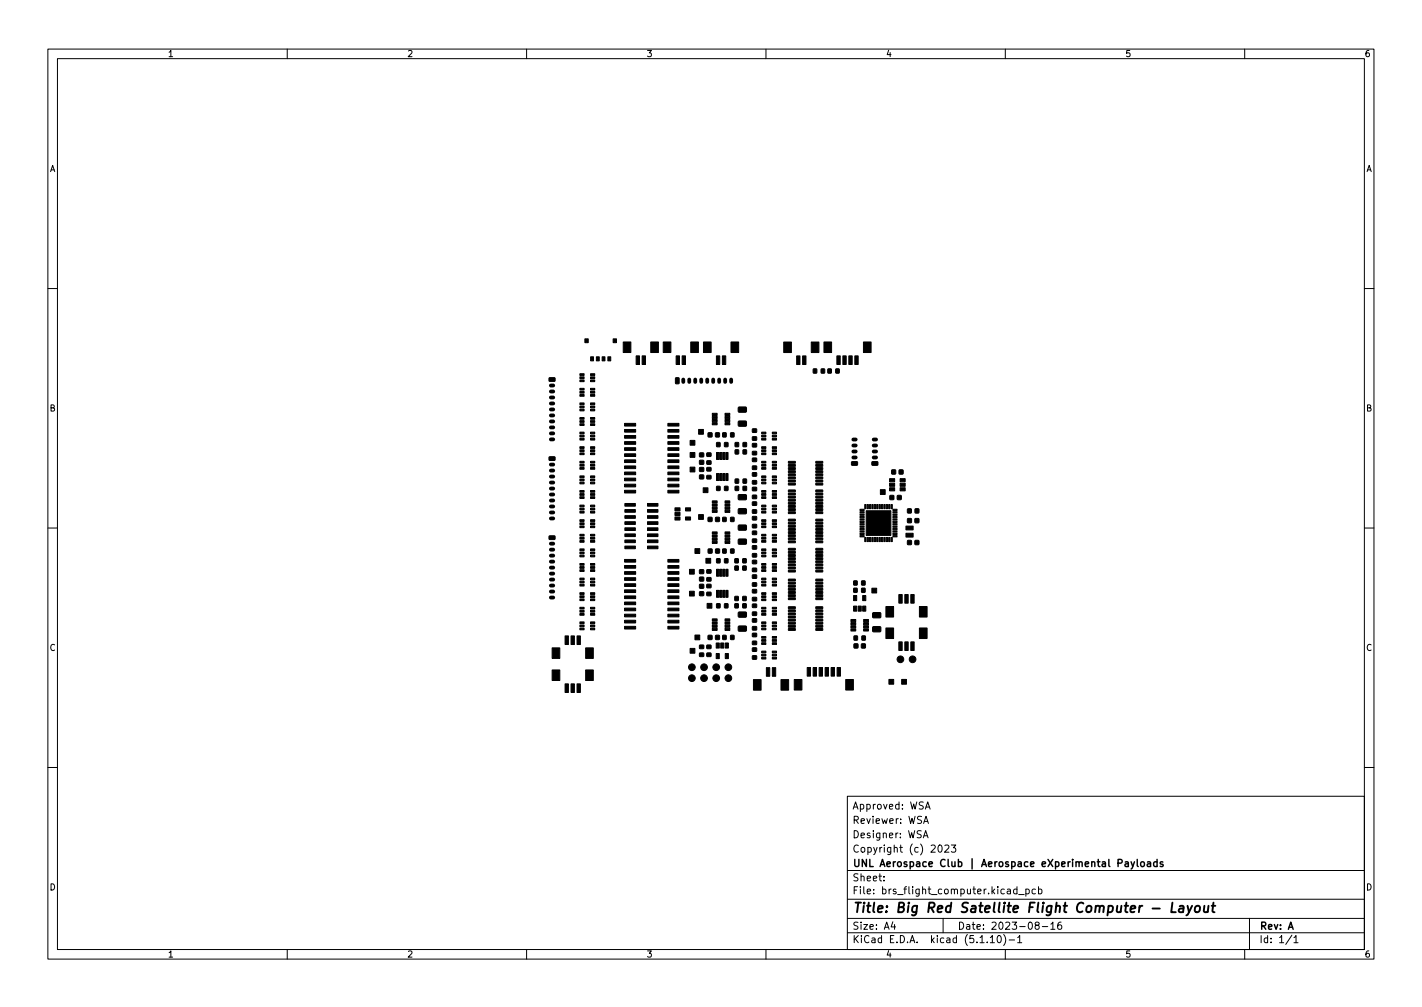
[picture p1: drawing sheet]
<svg xmlns="http://www.w3.org/2000/svg" width="297mm" height="210mm" viewBox="0 0 297 210" stroke-linecap="round" stroke-linejoin="round" font-family="sans-serif">
<defs><g id="words">
<text font-size="2.8" x="178" y="190.6">Title: Big Red Satellite Flight Computer - Layout</text>
<g font-size="2.1">
<text x="178" y="172">Reviewer: WSA</text>
<text x="178" y="169">Approved: WSA</text>
<text x="178" y="178">Copyright (c) 2023</text>
<text x="178" y="175">Designer: WSA</text>
<text x="178" y="184">Sheet:</text>
<text x="178" y="181">UNL Aerospace Club | Aerospace eXperimental Payloads</text>
<text x="178" y="186.7">File: brs_flight_computer.kicad_pcb</text>
<text x="178" y="196.9">KiCad E.D.A. kicad (5.1.10)-1</text>
<text x="178" y="194.1">Size: A4</text>
<text x="200" y="194.1">Date: 2023-08-16</text>
<text x="263" y="194.1">Rev: A</text>
<text x="263" y="196.9">Id: 1/1</text>
</g>
<g font-size="1.8">
<text x="35" y="11.9">1</text>
<text x="85" y="11.9">2</text>
<text x="135" y="11.9">3</text>
<text x="185" y="11.9">4</text>
<text x="235" y="11.9">5</text>
<text x="285" y="11.9">6</text>
<text x="10.3" y="35.9">A</text>
<text x="285.3" y="35.9">A</text>
<text x="10.3" y="85.9">B</text>
<text x="285.3" y="85.9">B</text>
<text x="10.3" y="135.9">C</text>
<text x="285.3" y="135.9">C</text>
<text x="10.3" y="185.9">D</text>
<text x="285.3" y="185.9">D</text>
<text x="35" y="199.9">1</text>
<text x="85" y="199.9">2</text>
<text x="135" y="199.9">3</text>
<text x="185" y="199.9">4</text>
<text x="235" y="199.9">5</text>
<text x="285" y="199.9">6</text>
</g>
</g></defs>
<g fill="none" stroke="#000" stroke-width=".21">
<path d="M10 10.2h277v190.1h-277zM12 12.2h273v186.1h-273zM60 10.2v2M110 10.2v2M160 10.2v2M210 10.2v2M260 10.2v2M10 60.2h2M285 60.2h2M10 110.2h2M285 110.2h2M10 160.2h2"/>
<path d="M177 166.3h108v32h-108zM192.9 174.9l.5-1.5 .5 1.5M192.9 171.9l.5-1.5 .5 1.5M193 174.5h.7M193.1 171.5h.7M193.3 168.9l.5-1.5 .5 1.5M193.4 168.5h.7M196.1 176.6l.2-.2a.8 .8 0 0 1 .5 .8 .8 .8 0 0 1-.5 .7l-.2-.1-.2-.4zM197.4 176.6l.5-.2 .3 .5-.9 1h.9M198.7 176.4h.9l-.5 .6 .5 .1v.7l-.2 .1-.7-.1M285 160.2h2M60 198.3v2"/>
<path d="M110 198.3v2M160 198.3v2M177 194.8h108M177 191.8h108M177 187.8h108M177 181.8h108M184.6 183.8v.1M184.6 183v.1M186.5 192.5l-.4 1h1M186.9 193v1M197 191.8v3M206.9 195.8l.4-.5v1.5"/>
<path d="M206.9 196.8h.8M208.5 195.4l.1-.1a.8 .8 0 0 1 .6 .8 .8 .8 0 0 1-.6 .7 1 1 0 0 1-.1-1.4zM209.6 195.1a1.72 1.72 0 0 1 0 2.3M210 198.3v2M210.8 196.3h1.1M212.4 185.7l-.4-.1-.3 .3 .2 .7h.5M212.4 185.1v1.5M212.6 195.8l.4-.5v1.5M212.6 196.8h.8M212.8 186.8h1.1M214.3 185.7l.4-.1 .3 .3-.1 .7h-.6M214.3 185.6v1.5"/>
<path d="M216.3 185.7l-.4-.1-.3 .3 .1 .7h.6M216.5 193.2l-.3-.3 .1-.2 .2-.2 .4 .1 .2 .2-.1 .2-.6 .2-.2 .3 .1 .4 .2 .1h.3l.3-.3v-.2l-.3-.3M216.9 185.7l.5-.1 .2 .3-.1 .7h-.6M216.9 185.1v1.5M217.7 193.5h1.2M219.5 193l.4-.5v1.5M219.5 194h.9M221.6 192.5l-.4 .1a1.01 1.01 0 0 0 0 1.4l.5-.1 .1-.5-.3-.3h-.3l-.3 .3M260 198.3v2M261 191.8v6.5M269.9 195.3l-1.3 1.9M270.3 195.8l.4-.5v1.5"/>
<path d="M270.3 196.8h.8"/>
</g>
<path d="M244.9 188.5l-.2 2h.9M246.4 189.2h.8l-.1 1.3M247.2 189.6l-.6 .1a.4 .4 0 0 0-.4 .3 .4 .4 0 0 0 .3 .5l.6-.1M248.1 189.1l.3 1.4M249 189.1l-.9 1.8-.3 .2M249.8 189.3l.1-.1a.5 .5 0 0 1 .8 .3l-.1 .6-.2 .3a.5 .5 0 0 1-.8-.3zM251.6 189.1l-.1 1.3 .5 .1 .3-.2M252.4 189.1l-.1 1.4M253.1 189.1h.8M253.5 188.5l-.2 1.7v.2l.4 .1" fill="none" stroke="#000" stroke-width=".4"/>
<path d="M236.3 179.9l.3 1M237 179.9l-.5 1.4-.2 .1M237.6 179.4v1.3l.2 .2M241.7 179.4v1.5M235.1 180h.5l.1 .9M235.7 180.3l-.5 .1-.2 .2 .2 .3h.5M238.4 180l.4-.1 .3 .3v.4l-.3 .3h-.4l-.1-.3zM239.7 180h.6v.9M240.3 180.3l-.5 .1-.2 .2 .2 .3h.5M241.7 180l-.4-.1-.3 .3 .1 .7h.6M242.9 180l-.3-.1-.3 .2 .1 .3 .5 .1v.4h-.6" fill="none" stroke="#000" stroke-width=".3"/>
<g fill="#000" stroke="#000" stroke-width=".21">
<path d="M114.7 78.9h1.2v.6l-1.1 .1zM121.1 79.3h.9v.4h-.9zM121.1 78.7h.9v.3h-.9zM121.1 78h.9v.4h-.9zM122.2 70.7h.7v.8h-.7zM123.4 74.5h.6v.8h-.6zM123.4 78h.8v.4h-.8zM123.4 78.7h.8v.3h-.8zM123.4 79.3h.8v.4h-.8zM124.6 74.5h.6v.8h-.6zM125.8 74.5h.6v.8h-.6zM127 74.5h.6v.8h-.6z"/>
<path d="M128.1 70.7h.7v.8h-.7zM130.2 71.4h1.6v2.2h-1.6zM132.9 74.3h.7v1.8h-.7zM134.1 74.3h.7v1.8h-.7zM135.9 71.4h1.6v2.2h-1.6zM138.5 71.4h1.6v2.2h-1.6zM141.1 78.9l.8 .1-.1 1.1-.7-.1zM141.2 74.3h.7v1.8h-.7zM142.5 74.3h.7v1.8h-.7zM144.3 71.4h1.6v2.2h-1.6zM146.9 71.4h1.6v2.2h-1.6zM149.6 74.3h.7v1.8h-.7z"/>
<path d="M150.9 74.3h.7v1.8h-.7zM152.7 71.4h1.6v2.2h-1.6zM163.7 71.4h1.6v2.2h-1.6zM166.4 74.3h.7v1.8h-.7zM167.7 74.3h.7v1.8h-.7zM169.9 77l.7 .1v.8h-.7zM169.5 71.4h1.6v2.2h-1.6zM171.6 77l.6 .1v.8h-.7zM173 77l.6 .1v.8h-.7zM172.1 71.4h1.6v2.2h-1.6zM174.6 77l.7 .1v.8h-.7zM174.8 74.3h.7v1.8h-.7z"/>
<path d="M176.1 74.3h.7v1.8h-.7zM177.3 74.3h.7v1.8h-.7zM178.6 74.3h.7v1.8h-.7zM180.4 71.4h1.6v2.2h-1.6zM114.7 95.4h1.2v.6l-1.1 .1zM121.1 99.4h.9v.3h-.9zM121.1 97.6h.9v.4h-.9zM121.1 97h.9v.3h-.9zM121.1 96.3h.9v.4h-.9zM121.1 94.6h.9v.3h-.9zM121.1 93.9h.9v.4h-.9zM121.1 93.3h.9v.3h-.9z"/>
<path d="M121.1 91.5h.9v.4h-.9zM121.1 90.9h.9v.3h-.9zM121.1 90.2h.9v.4h-.9zM121.1 88.5h.9v.3h-.9zM121.1 87.8h.9v.4h-.9zM121.1 87.2h.9v.3h-.9zM121.1 85.4h.9v.4h-.9zM121.1 84.8h.9v.3h-.9zM121.1 84.1h.9v.4h-.9zM121.1 82.4h.9v.3h-.9zM121.1 81.7h.9v.4h-.9zM121.1 81.1h.9v.3h-.9z"/>
<path d="M123.4 99.4h.8v.3h-.8zM123.4 96.3h.8v.4h-.8zM123.4 97h.8v.3h-.8zM123.4 97.6h.8v.4h-.8zM123.4 93.3h.8v.3h-.8zM123.4 93.9h.8v.4h-.8zM123.4 94.6h.8v.3h-.8zM123.4 90.2h.8v.4h-.8zM123.4 90.9h.8v.3h-.8zM123.4 91.5h.8v.4h-.8zM123.4 87.2h.8v.3h-.8zM123.4 87.8h.8v.4h-.8z"/>
<path d="M123.4 88.5h.8v.3h-.8zM123.4 84.1h.8v.4h-.8zM123.4 84.8h.8v.3h-.8zM123.4 85.4h.8v.4h-.8zM123.4 81.1h.8v.3h-.8zM123.4 81.7h.8v.4h-.8zM123.4 82.4h.8v.3h-.8zM130.5 99.8h2.3v.6h-2.3zM130.5 98.6h2.3v.5h-2.3zM130.5 97.3h2.3v.5h-2.3zM130.5 96h2.3v.6h-2.3zM130.5 94.7h2.3v.6h-2.3z"/>
<path d="M130.5 93.5h2.3v.5h-2.3zM130.5 92.2h2.3v.6h-2.3zM130.5 90.9h2.3v.6h-2.3zM130.5 89.7h2.3v.5h-2.3zM130.5 88.4h2.3v.6h-2.3zM139.5 88.4h2.3v.6h-2.3zM139.5 89.7h2.3v.5h-2.3zM139.5 90.9h2.3v.6h-2.3zM139.5 92.2h2.3v.6h-2.3zM139.5 93.5h2.3v.5h-2.3zM139.5 94.7h2.3v.6h-2.3zM139.5 96h2.3v.6h-2.3z"/>
<path d="M139.5 97.3h2.3v.5h-2.3zM139.5 98.6h2.3v.5h-2.3zM139.5 99.8h2.3v.6h-2.3zM144.2 97.5h1v1h-1zM144.2 92h1v1h-1zM144.2 94.5h1v1h-1zM146.1 99.2h.9v.8h-.9zM146.1 97.6h.9v.8h-.9zM146.1 96.1h.9v.8h-.9zM146.1 94.6h.9v.8h-.9zM145.9 89.7h1v1h-1zM147.7 97.6h.8v.7h-.8z"/>
<path d="M147.7 99.3h.8v.7h-.8zM147.7 96.2h.8v.7h-.8zM147.7 94.6h.8v.7h-.8zM147.9 90.4h.8v.8h-.8zM148.8 88.2h1v.5h-1zM148.8 87.6h1v.5h-1zM148.8 86.9h1v.5h-1zM148.8 86.3h1v.5h-1zM149.5 90.4h.8v.8h-.8zM149.7 98.9h.4v1.4h-.4zM149.7 94.5h.4v1.4h-.4zM149.7 92.4h.7v.9l-.7-.1z"/>
<path d="M150.3 98.9h.5v1.4h-.5zM150.3 94.5h.5v1.4h-.5zM151 98.9h.4v1.4h-.4zM151 94.5h.4v1.4h-.4zM151.4 86.3h1.1v.5h-1.1zM151.4 86.9h1.1v.5h-1.1zM151.4 87.6h1.1v.5h-1.1zM151.4 88.2h1.1v.5h-1.1zM151 90.4h.7l-.1 .8h-.6zM151.4 92.4h.7l-.1 .9-.7-.1zM151.6 98.9h.5v1.4h-.5zM151.6 94.5h.5v1.4h-.5z"/>
<path d="M152.6 90.4h.7v.8h-.7zM153.6 93.9l.7 .1v.8h-.7zM153.6 92.4h.7v.9l-.7-.1zM153.6 100h.7v.9h-.7zM154.3 85h1.5l.1 .2v.8l-.2 .1h-1.4l-.1-.2zM154.3 88l1.5-.1 .1 .2v.8l-.2 .1h-1.4l-.1-.2zM155.2 93.9l.7 .1v.8h-.7zM155.2 92.4h.7v.9l-.7-.1zM155.2 100h.7v.9h-.7zM157.2 98.7h.8v.7h-.8zM157.2 95.7h.8v.6l-.8 .1zM157.2 97.3h.8v.7h-.8z"/>
<path d="M157.2 92.6h.8v.7h-.8zM157.2 94.3h.8v.6l-.8 .1zM157.2 89.6h.8v.6l-.8 .1zM157.2 91.2h.8v.7h-.8zM159.1 99.4h.9v.3h-.9zM159.1 97.6h.9v.4h-.9zM159.1 97h.9v.3h-.9zM159.1 96.3h.9v.4h-.9zM159.1 94.6h.9v.3h-.9zM159.1 93.9h.9v.4h-.9zM159.1 93.3h.9v.3h-.9zM159.1 91.5h.9v.4h-.9z"/>
<path d="M159.1 90.9h.9v.3h-.9zM159.1 90.2h.9v.4h-.9zM161.3 99.4h.9v.3h-.9zM161.3 96.3h.9v.4h-.9zM161.3 97h.9v.3h-.9zM161.3 97.6h.9v.4h-.9zM161.3 93.3h.9v.3h-.9zM161.3 93.9h.9v.4h-.9zM161.3 94.6h.9v.3h-.9zM161.3 90.2h.9v.4h-.9zM161.3 90.9h.9v.3h-.9zM161.3 91.5h.9v.4h-.9z"/>
<path d="M164.7 99.6h1.4v.3l-1.3 .1zM164.7 99l1.4-.1v.3l-1.3 .1zM164.7 98.3h1.4v.3l-1.3 .1zM164.7 97.7l1.4-.1v.3l-1.3 .1zM164.7 97h1.4v.3l-1.3 .1zM164.7 96.4l1.4-.1v.3l-1.3 .1zM170.4 96.4l1.4-.1 .1 .3-1.4 .1zM170.4 97h1.4l.1 .3-1.4 .1zM170.4 97.7l1.4-.1 .1 .3-1.4 .1zM170.4 98.3h1.4l.1 .3-1.4 .1zM170.4 99l1.4-.1 .1 .3-1.4 .1zM170.4 99.6h1.4l.1 .3-1.4 .1z"/>
<path d="M177.9 96.4h1.1l.1 .7h-1.1zM182.2 96.4h1.1l.1 .7h-1.2zM185.8 99.9h1.1v.7h-1.1zM186.3 98.1h.8v.9h-.8zM187.8 98.1h.8v.9h-.8zM188 99.9h1.1v.7h-1.1zM114.7 111.9h1.2v.7h-1.1zM121.1 119h.9v.3h-.9zM121.1 118.3h.9v.4h-.9zM121.1 117.7h.9v.3h-.9zM121.1 115.9h.9v.4h-.9zM121.1 115.3h.9v.3h-.9z"/>
<path d="M121.1 114.6h.9v.4h-.9zM121.1 109.8h.9v.4h-.9zM121.1 109.2h.9v.3h-.9zM121.1 108.5h.9v.4h-.9zM121.1 112.9h.9v.3h-.9zM121.1 112.2h.9v.4h-.9zM121.1 111.6h.9v.3h-.9zM121.1 100.7h.9v.3h-.9zM121.1 100h.9v.4h-.9zM121.1 103.7h.9v.4h-.9zM121.1 103.1h.9v.3h-.9zM121.1 102.4h.9v.4h-.9z"/>
<path d="M121.1 106.8h.9v.3h-.9zM121.1 106.1h.9v.4h-.9zM121.1 105.5h.9v.3h-.9zM123.4 117.7h.8v.3h-.8zM123.4 118.3h.8v.4h-.8zM123.4 119h.8v.3h-.8zM123.4 114.6h.8v.4h-.8zM123.4 115.3h.8v.3h-.8zM123.4 115.9h.8v.4h-.8zM123.4 108.5h.8v.4h-.8zM123.4 109.2h.8v.3h-.8zM123.4 109.8h.8v.4h-.8z"/>
<path d="M123.4 111.6h.8v.3h-.8zM123.4 112.2h.8v.4h-.8zM123.4 112.9h.8v.3h-.8zM123.4 100h.8v.4h-.8zM123.4 100.7h.8v.3h-.8zM123.4 102.4h.8v.4h-.8zM123.4 103.1h.8v.3h-.8zM123.4 103.7h.8v.4h-.8zM123.4 105.5h.8v.3h-.8zM123.4 106.1h.8v.4h-.8zM123.4 106.8h.8v.3h-.8zM130.5 114h2.2v.6h-2.2z"/>
<path d="M130.5 112.7h2.2v.6h-2.2zM130.5 111.5h2.2v.5h-2.2zM130.5 110.2h2.2v.6h-2.2zM130.5 108.9h2.2v.6h-2.2zM130.5 107.7h2.2v.5h-2.2zM130.5 106.4h2.2v.6h-2.2zM130.5 105.1h2.2v.6h-2.2zM130.5 119.3h2.3v.6h-2.3zM130.5 118.1h2.3v.5h-2.3zM130.5 116.8h2.3v.6h-2.3zM130.5 102.4h2.3v.5h-2.3zM130.5 101.1h2.3v.6h-2.3z"/>
<path d="M135.3 105.1h2.1v.6h-2.1zM135.3 106.4h2.1v.6h-2.1zM135.3 107.7h2.1v.5h-2.1zM135.3 108.9h2.1v.6h-2.1zM135.3 110.2h2.1v.6h-2.1zM135.3 111.5h2.1v.5h-2.1zM135.3 112.7h2.1v.6h-2.1zM135.3 114h2.1v.6h-2.1zM141 107.9h1.1v.7h-1.1zM141 107h1.1v.6h-1.1zM141 106h1.1v.7h-1.1zM139.5 116.8h2.3v.6h-2.3z"/>
<path d="M139.5 118.1h2.3v.5h-2.3zM139.5 119.3h2.3v.6h-2.3zM139.5 101.1h2.3v.6h-2.3zM139.5 102.4h2.3v.5h-2.3zM143.2 106h1.1v.7h-1.1zM143.2 107.9h1.1v.7h-1.1zM144 118.9h1v1h-1zM145.2 114.6h1v1h-1zM146.1 119h.9v.7h-.9zM145.9 107.4h1v1h-1zM146.9 101.9h1v1h-1zM147.7 119h.8v.6l-.8 .1z"/>
<path d="M147.5 116.6h1v1h-1zM147.9 108h.8v.9h-.8zM148 114.6h.7v.9h-.7zM148.8 113h1v.5h-1zM148.8 112.4h1v.4h-1zM148.8 111.7h1v.5h-1zM148.8 111.1h1v.4h-1zM148.8 106.5h1v.5h-1zM148.8 105.9h1v.4h-1zM148.8 105.2h1v.5h-1zM148.8 104.6h1v.4h-1zM149.5 108h.8v.9h-.8z"/>
<path d="M149.7 118.9h.4v1.4h-.4zM149.5 114.6h.8v.9h-.8zM149.7 116.7h.7v.8h-.7zM149.7 101.6h.7v.8h-.7zM150.3 118.9h.5v1.4h-.5zM151 118.9h.4v1.4h-.4zM151.4 111.1h1.1v.4h-1.1zM151.4 111.7h1.1v.5h-1.1zM151.4 112.4h1.1v.4h-1.1zM151.4 113h1.1v.5h-1.1zM151.4 104.6h1.1v.4h-1.1zM151.4 105.2h1.1v.5h-1.1z"/>
<path d="M151.4 105.9h1.1v.4h-1.1zM151.4 106.5h1.1v.5h-1.1zM151 114.6l.7 .1-.1 .8h-.6zM151 108l.7 .1-.1 .8h-.6zM151.4 116.7h.7l-.1 .8h-.7zM151.4 101.6h.7l-.1 .8h-.7zM151.6 118.9h.5v1.4h-.5zM152.6 114.6l.7 .1v.8h-.7zM152.6 108l.7 .1v.8h-.7zM153.5 118.2h.7v.8h-.7zM153.5 116.7h.7v.8h-.7zM153.6 101.6h.7v.8h-.7z"/>
<path d="M154.3 109.7l1.5-.1 .1 .2v.8l-.2 .1h-1.4l-.1-.2zM154.3 112.6h1.5l.1 .2v.7l-.2 .2-1.4-.1-.1-.2zM154.3 106.3l1.5-.1 .1 .2v.8l-.2 .1h-1.4l-.1-.2zM154.3 103.3h1.5l.1 .2v.7l-.2 .2-1.4-.1-.1-.1zM155.2 118.2h.7l-.1 .8h-.6zM155.2 116.7h.7l-.1 .8h-.6zM155.2 101.6h.7v.8h-.7zM157.2 120h.8v.7h-.8zM157.2 117h.8v.7h-.8zM157.2 118.7l.8-.1v.7h-.8zM157.2 114l.8-.1v.7h-.8zM157.2 115.6h.8v.7h-.8z"/>
<path d="M157.2 110.9h.8v.7h-.8zM157.2 112.6l.8-.1v.7l-.8 .1zM157.2 107.9l.8-.1v.7l-.8 .1zM157.2 109.5h.8v.7h-.8zM157.2 104.8h.8v.7h-.8zM157.2 106.5l.8-.1v.7l-.8 .1zM157.2 101.8l.8-.1v.7l-.8 .1zM157.2 103.4h.8v.7h-.8zM157.2 100.4h.8v.6l-.8 .1zM159.1 119h.9v.3h-.9zM159.1 118.3h.9v.4h-.9zM159.1 117.7h.9v.3h-.9z"/>
<path d="M159.1 115.9h.9v.4h-.9zM159.1 115.3h.9v.3h-.9zM159.1 114.6h.9v.4h-.9zM159.1 112.9h.9v.3h-.9zM159.1 112.2h.9v.4h-.9zM159.1 111.6h.9v.3h-.9zM159.1 109.8h.9v.4h-.9zM159.1 109.2h.9v.3h-.9zM159.1 108.5h.9v.4h-.9zM159.1 106.8h.9v.3h-.9zM159.1 106.1h.9v.4h-.9zM159.1 105.5h.9v.3h-.9z"/>
<path d="M159.1 103.7h.9v.4h-.9zM159.1 103.1h.9v.3h-.9zM159.1 102.4h.9v.4h-.9zM159.1 100.7h.9v.3h-.9zM159.1 100h.9v.4h-.9zM161.3 117.7h.9v.3h-.9zM161.3 118.3h.9v.4h-.9zM161.3 119h.9v.3h-.9zM161.3 114.6h.9v.4h-.9zM161.3 115.3h.9v.3h-.9zM161.3 115.9h.9v.4h-.9zM161.3 111.6h.9v.3h-.9z"/>
<path d="M161.3 112.2h.9v.4h-.9zM161.3 112.9h.9v.3h-.9zM161.3 108.5h.9v.4h-.9zM161.3 109.2h.9v.3h-.9zM161.3 109.8h.9v.4h-.9zM161.3 105.5h.9v.3h-.9zM161.3 106.1h.9v.4h-.9zM161.3 106.8h.9v.3h-.9zM161.3 102.4h.9v.4h-.9zM161.3 103.1h.9v.3h-.9zM161.3 103.7h.9v.4h-.9zM161.3 100h.9v.4h-.9z"/>
<path d="M161.3 100.7h.9v.3h-.9zM164.7 119.1l1.4-.1v.4h-1.3zM164.7 118.4h1.4v.3l-1.3 .1zM164.7 117.8l1.4-.1v.4h-1.3zM164.7 117.1h1.4v.3l-1.3 .1zM164.7 116.5l1.4-.1v.4h-1.3zM164.7 115.8h1.4v.3l-1.3 .1zM164.7 115.2l1.4-.1v.4h-1.3zM164.7 114.5h1.4v.3l-1.3 .1zM164.7 113l1.4-.1v.4h-1.3zM164.7 112.3h1.4v.3l-1.3 .1zM164.7 111.7l1.4-.1v.4h-1.3z"/>
<path d="M164.7 111h1.4v.3l-1.3 .1zM164.7 110.4l1.4-.1v.4h-1.3zM164.7 109.7h1.4v.3l-1.3 .1zM164.7 109.1l1.4-.1v.4h-1.3zM164.7 108.4h1.4v.3l-1.3 .1zM164.7 106.9l1.4-.1v.4h-1.3zM164.7 106.2h1.4v.3l-1.3 .1zM164.7 105.6l1.4-.1v.4h-1.3zM164.7 104.9h1.4v.3l-1.3 .1zM164.7 104.3l1.4-.1v.4h-1.3zM164.7 103.6h1.4v.3l-1.3 .1zM164.7 103l1.4-.1v.4h-1.3z"/>
<path d="M164.7 102.3h1.4v.3l-1.3 .1zM164.7 100.9h1.4v.3l-1.3 .1zM164.7 100.3l1.4-.1v.3l-1.3 .1zM170.4 114.5h1.4l.1 .3-1.4 .1zM170.4 115.2l1.4-.1 .1 .4h-1.4zM170.4 115.8h1.4l.1 .3-1.4 .1zM170.4 116.5l1.4-.1 .1 .4h-1.4zM170.4 117.1h1.4l.1 .3-1.4 .1zM170.4 117.8l1.4-.1 .1 .4h-1.4zM170.4 118.4h1.4l.1 .3-1.4 .1zM170.4 119.1l1.4-.1 .1 .4h-1.4zM170.4 108.4h1.4l.1 .3-1.4 .1z"/>
<path d="M170.4 109.1l1.4-.1 .1 .4h-1.4zM170.4 109.7h1.4l.1 .3-1.4 .1zM170.4 110.4l1.4-.1 .1 .4h-1.4zM170.4 111h1.4l.1 .3-1.4 .1zM170.4 111.7l1.4-.1 .1 .4h-1.4zM170.4 112.3h1.4l.1 .3-1.4 .1zM170.4 113l1.4-.1 .1 .4h-1.4zM170.4 102.3h1.4l.1 .3-1.4 .1zM170.4 103l1.4-.1 .1 .4h-1.4zM170.4 103.6h1.4l.1 .3-1.4 .1zM170.4 104.3l1.4-.1 .1 .4h-1.4zM170.4 104.9h1.4l.1 .3-1.4 .1z"/>
<path d="M170.4 105.6l1.4-.1 .1 .4h-1.4zM170.4 106.2h1.4l.1 .3-1.4 .1zM170.4 106.9l1.4-.1 .1 .4h-1.4zM170.4 100.3l1.4-.1 .1 .3-1.4 .1zM170.4 100.9h1.4l.1 .3-1.4 .1zM179.7 111.8h.8v.3h-.8zM179.7 111.3h.8v.3h-.8zM179.7 110.8h.8v.3h-.8zM179.7 110.3h.8v.3h-.8zM179.7 109.8h.8v.3h-.8zM179.7 109.3h.8v.3h-.8zM179.7 108.8h.8v.3h-.8z"/>
<path d="M179.7 108.3h.8v.3h-.8zM179.7 107.8h.8v.3h-.8zM179.7 107.3h.8v.3h-.8zM179.7 106.8h.8v.3h-.8zM179.7 106.3h.8v.3h-.8zM180.6 112.2h.3v.9h-.3zM180.6 105.4h.3v.8h-.3zM180.9 106.6h5.2v5.2h-5.2zM181.1 112.2h.3v.9h-.3zM181.1 105.4h.3v.8h-.3zM181.6 112.2h.3v.9h-.3zM181.6 105.4h.3v.8h-.3z"/>
<path d="M182.1 112.2h.3v.9h-.3zM182.1 105.4h.3v.8h-.3zM182.6 112.2h.3v.9h-.3zM182.6 105.4h.3v.8h-.3zM183.1 112.2h.3v.9h-.3zM183.1 105.4h.3v.8h-.3zM183.6 112.2h.3v.9h-.3zM183.6 105.4h.3v.8h-.3zM184.1 112.2h.3v.9h-.3zM184.1 105.4h.3v.8h-.3zM184.6 112.2h.3v.9h-.3zM184.6 105.4h.3v.8h-.3z"/>
<path d="M183.9 102.2h1v1h-1zM185.1 112.2h.3v.9h-.3zM185.1 105.4h.3v.8h-.3zM185.6 112.2h.3v.9h-.3zM185.6 105.4h.3v.8h-.3zM186.1 112.2h.3v.9h-.3zM186.1 105.4h.3v.8h-.3zM185.9 103.5h.8v.8h-.8zM185.8 100.9h1.1v.6h-1.1zM185.8 101.8h1.1v.7h-1.1zM186.5 106.3h.9v.3h-.9zM186.5 106.8h.9v.3h-.9z"/>
<path d="M186.5 107.3h.9v.3h-.9zM186.5 107.8h.9v.3h-.9zM186.5 108.3h.9v.3h-.9zM186.5 108.8h.9v.3h-.9zM186.5 109.3h.9v.3h-.9zM186.5 109.8h.9v.3h-.9zM186.5 110.3h.9v.3h-.9zM186.5 110.8h.9v.3h-.9zM186.5 111.3h.9v.3h-.9zM186.5 111.8h.9v.3h-.9zM187.5 103.5h.7v.8h-.7zM188 100.9h1.1v.6h-1.1z"/>
<path d="M188 101.8h1.1v.7h-1.1zM189.2 111.3h1.5v.8h-1.5zM189.2 109.8h1.5v.8h-1.5zM189.6 106.3h.8l-.1 .8h-.7zM189.6 108.3h.8v.8h-.8zM189.6 112.9h.8v.8h-.8zM191.1 108.3h.8v.8h-.8zM191.1 112.9h.8v.8h-.8zM191.2 106.3h.7v.8h-.7zM115.3 135.3h1.6v2.2h-1.6zM115.3 139.9h1.6v2.2h-1.6zM118 132.8h.7v1.8h-.7z"/>
<path d="M119.3 132.8h.7v1.8h-.7zM120.5 132.8h.7v1.8h-.7zM121.1 131.1h.9v.4h-.9zM121.1 130.5h.9v.4h-.9zM121.1 129.8h.9v.4h-.9zM121.1 128.1h.9v.4h-.9zM121.1 127.5h.9v.3h-.9zM121.1 126.8h.9v.4h-.9zM121.1 125.1h.9v.3h-.9zM121.1 124.4h.9v.4h-.9zM121.1 123.8h.9v.3h-.9zM121.1 122h.9v.4h-.9z"/>
<path d="M121.1 121.4h.9v.3h-.9zM121.1 120.7h.9v.4h-.9zM122.3 135.3h1.6v2.2h-1.6zM122.3 139.9h1.6v2.2h-1.6zM123.4 129.8h.8v.4h-.8zM123.4 130.5h.8v.4h-.8zM123.4 131.1h.8v.4h-.8zM123.4 126.8h.8v.4h-.8zM123.4 127.5h.8v.3h-.8zM123.4 128.1h.8v.4h-.8zM123.4 123.8h.8v.3h-.8zM123.4 124.4h.8v.4h-.8z"/>
<path d="M123.4 125.1h.8v.3h-.8zM123.4 120.7h.8v.4h-.8zM123.4 121.4h.8v.3h-.8zM123.4 122h.8v.4h-.8zM130.5 130.8h2.3v.5h-2.3zM130.5 129.5h2.3v.6h-2.3zM130.5 128.2h2.3v.6h-2.3zM130.5 127h2.3v.5h-2.3zM130.5 125.7h2.3v.6h-2.3zM130.5 124.4h2.3v.6h-2.3zM130.5 123.2h2.3v.5h-2.3zM130.5 121.9h2.3v.5h-2.3z"/>
<path d="M130.5 120.6h2.3v.6h-2.3zM139.5 120.6h2.3v.6h-2.3zM139.5 121.9h2.3v.5h-2.3zM139.5 123.2h2.3v.5h-2.3zM139.5 124.4h2.3v.6h-2.3zM139.5 125.7h2.3v.6h-2.3zM139.5 127h2.3v.5h-2.3zM139.5 128.2h2.3v.6h-2.3zM139.5 129.5h2.3v.6h-2.3zM139.5 130.8h2.3v.5h-2.3zM144.2 135.4h1v1h-1zM144 123.4h1v1h-1z"/>
<path d="M145.2 132.6h1v1h-1zM146.1 120.5h.9v.8h-.9zM146.1 122h.9v.8h-.9zM146.1 123.6h.9v.7h-.9zM146.1 134.7h.9v.7h-.8zM146.1 136.4h.9v.6l-.8 .1zM147.7 120.6h.8v.7h-.8zM147.7 122h.8v.7h-.8zM147.7 123.7h.8v.6l-.8 .1zM147.7 136.4h.8v.6l-.8 .1zM147.7 134.7h.8v.7h-.8zM147.9 132.7h.8v.8h-.8z"/>
<path d="M147.7 126h1v1h-1zM148.8 131.2h1v.4h-1zM148.8 130.5h1v.5h-1zM148.8 129.9h1v.4h-1zM148.8 129.2h1v.5h-1zM149.6 136.5h.7v1h-.7zM149.6 134.3h.7v1h-.7zM149.5 132.7h.8v.8h-.8zM149.7 123.3h.4v1.4h-.4zM149.7 126.1h.7v.8h-.7zM150.6 134.3h.6v1h-.6zM150.3 123.3h.5v1.4h-.5z"/>
<path d="M151 123.3h.4v1.4h-.4zM151.4 129.2h1.1v.5h-1.1zM151.4 129.9h1.1v.4h-1.1zM151.4 130.5h1.1v.5h-1.1zM151.4 131.2h1.1v.4h-1.1zM151.5 136.5h.7v1h-.7zM151.5 134.3h.7v1h-.7zM151 132.7h.7l-.1 .8h-.6zM151.4 126.1h.7l-.1 .8h-.7zM151.6 123.3h.5v1.4h-.5zM152.6 132.7h.7v.8h-.7zM153.5 124.5l.7 .1v.8h-.7z"/>
<path d="M153.5 126.1h.7v.8h-.7zM154.3 130.8l1.5-.1 .1 .2v.8l-.2 .1h-1.4l-.1-.2zM154.3 127.8h1.5l.1 .2v.8l-.2 .1h-1.4l-.1-.2zM155.2 124.5l.7 .1-.1 .8h-.6zM155.2 126.1h.7l-.1 .8h-.6zM157.2 135.3h.8v.7h-.8zM157.2 136.9h.8v.7h-.8zM157.2 132.2h.8v.7h-.8zM157.2 133.9h.8v.7h-.8zM157.2 129.2h.8v.7h-.8zM157.2 130.8h.8v.7h-.8zM157.2 126.1h.8v.7h-.8z"/>
<path d="M157.2 127.8h.8v.7h-.8zM157.2 123.1h.8v.7h-.8zM157.2 124.7h.8v.7h-.8zM157.2 121.7h.8v.7h-.8zM159.1 137.2h.9v.4h-.9zM159.1 136.6h.9v.4h-.9zM159.1 135.9h.9v.4h-.9zM159.1 134.2h.9v.4h-.9zM159.1 133.5h.9v.4h-.9zM159.1 132.9h.9v.4h-.9zM159.1 131.1h.9v.4h-.9zM159.1 130.5h.9v.4h-.9z"/>
<path d="M159.1 129.8h.9v.4h-.9zM159.1 128.1h.9v.4h-.9zM159.1 127.5h.9v.3h-.9zM159.1 126.8h.9v.4h-.9zM159.1 125.1h.9v.3h-.9zM159.1 124.4h.9v.4h-.9zM159.1 123.8h.9v.3h-.9zM159.1 122h.9v.4h-.9zM159.1 121.4h.9v.3h-.9zM159.1 120.7h.9v.4h-.9zM161.3 135.9h.9v.4h-.9zM161.3 136.6h.9v.4h-.9z"/>
<path d="M161.3 137.2h.9v.4h-.9zM161.3 132.9h.9v.4h-.9zM161.3 133.5h.9v.4h-.9zM161.3 134.2h.9v.4h-.9zM161.3 129.8h.9v.4h-.9zM161.3 130.5h.9v.4h-.9zM161.3 131.1h.9v.4h-.9zM161.3 126.8h.9v.4h-.9zM161.3 127.5h.9v.3h-.9zM161.3 128.1h.9v.4h-.9zM161.3 123.8h.9v.3h-.9zM161.3 124.4h.9v.4h-.9z"/>
<path d="M161.3 125.1h.9v.3h-.9zM161.3 120.7h.9v.4h-.9zM161.3 121.4h.9v.3h-.9zM161.3 122h.9v.4h-.9zM164.7 131.3l1.4-.1v.3l-1.3 .1zM164.7 130.6h1.4v.3l-1.3 .1zM164.7 130l1.4-.1v.3l-1.3 .1zM164.7 129.3h1.4v.3l-1.3 .1zM164.7 128.7l1.4-.1v.3l-1.3 .1zM164.7 128h1.4v.3l-1.3 .1zM164.7 127.4l1.4-.1v.3l-1.3 .1zM164.7 126.7h1.4v.3l-1.3 .1z"/>
<path d="M164.7 124.8h1.4v.3l-1.3 .1zM164.7 124.2h1.4v.3l-1.3 .1zM164.7 123.5h1.4v.3l-1.3 .1zM164.7 122.9h1.4v.3l-1.3 .1zM164.7 122.2h1.4v.3l-1.3 .1zM164.7 121.6h1.4v.3l-1.3 .1zM164.7 120.9h1.4v.3l-1.3 .1zM170.4 126.7h1.4l.1 .3-1.4 .1zM170.4 127.4l1.4-.1 .1 .3-1.4 .1zM170.4 128h1.4l.1 .3-1.4 .1zM170.4 128.7l1.4-.1 .1 .3-1.4 .1zM170.4 129.3h1.4l.1 .3-1.4 .1z"/>
<path d="M170.4 130l1.4-.1 .1 .3-1.4 .1zM170.4 130.6h1.4l.1 .3-1.4 .1zM170.4 131.3l1.4-.1 .1 .3-1.4 .1zM170.4 120.9h1.4l.1 .3-1.4 .1zM170.4 121.6h1.4l.1 .3-1.4 .1zM170.4 122.2h1.4l.1 .3-1.4 .1zM170.4 122.9h1.4l.1 .3-1.4 .1zM170.4 123.5h1.4l.1 .3-1.4 .1zM170.4 124.2h1.4l.1 .3-1.4 .1zM170.4 124.8h1.4l.1 .3-1.4 .1zM177.7 131.3h1.1v.5h-1.1zM177.7 130.6h1.1v.5h-1.1z"/>
<path d="M177.7 130h1.1v.5h-1.1zM177.7 129.3h1.1v.5h-1.1zM178.3 121.3h.7v.9l-.7-.1zM178.3 122.8h.7v.9l-.7-.1zM178.3 124.3h.7v1.1h-.7zM178.3 126.5h.7v1.1h-.7zM178.4 132.8h.7v.8h-.7zM178.4 134.5h.8v.8h-.8zM179.3 126.5h.6v1.1h-.6zM180.4 129.3h1v.5h-1zM180.4 130h1v.5h-1zM180.4 130.6h1v.5h-1z"/>
<path d="M180.4 131.3h1v.5h-1zM180 121.3h.7v.9l-.7-.1zM180 122.8h.7v.9l-.7-.1zM180 134.5h.7v.8h-.7zM180.1 132.8h.7l-.1 .8h-.7zM180.2 124.3h.7v1.1h-.7zM180.2 126.5h.7v1.1h-.7zM182.1 122.8h1v1h-1zM182.3 130.9l1.6-.1 .1 .2v.8l-.2 .1h-1.4l-.1-.2zM182.3 128l1.6-.1 .1 .2v.8l-.2 .1h-1.4l-.1-.2zM185.1 126.6h1.6v2.2h-1.6zM185.1 131.1h1.6v2.2h-1.6z"/>
<path d="M187.8 124.1h.7v1.8h-.7zM187.8 134h.7v1.8h-.7zM189 124.1h.7v1.8h-.7zM189 134h.7v1.8h-.7zM190.3 124.1h.7v1.8h-.7zM190.3 134h.7v1.8h-.7zM192.1 126.6h1.6v2.2h-1.6zM192.1 131.1h1.6v2.2h-1.6zM118 142.8h.7v1.8h-.7zM119.3 142.8h.7v1.8h-.7zM120.5 142.8h.7v1.8h-.7zM157.4 141.9h1.6v2.2h-1.6z"/>
<path d="M160.1 139.4h.7v1.8h-.7zM161.3 139.4h.7v1.8h-.7zM163.1 141.9h1.6v2.2h-1.6zM165.9 141.9h1.6v2.2h-1.6zM168.6 139.4h.7v1.8h-.7zM169.9 139.4h.7v1.8h-.7zM171.1 139.4h.7v1.8h-.7zM172.4 139.4h.7v1.8h-.7zM173.6 139.4h.7v1.8h-.7zM174.9 139.4h.7v1.8h-.7zM176.7 141.9h1.6v2.2h-1.6zM185.7 141.9h1v1h-1z"/>
<path d="M188.3 141.9h1v1h-1z"/>
<circle cx="144.5" cy="139.3" r=".7"/>
<circle cx="147.1" cy="139.3" r=".7"/>
<circle cx="149.6" cy="139.3" r=".7"/>
<circle cx="152.1" cy="139.3" r=".7"/>
<circle cx="188.1" cy="137.7" r=".7"/>
<circle cx="190.6" cy="137.7" r=".7"/>
<circle cx="144.5" cy="141.6" r=".7"/>
<circle cx="147.1" cy="141.6" r=".7"/>
<circle cx="149.6" cy="141.6" r=".7"/>
<circle cx="152.1" cy="141.6" r=".7"/>
</g>
<g fill="none" stroke="#000" stroke-width=".8">
<path d="M142.7 79.2v.5M144 79.2v.5M145.2 79.2v.5M146.5 79.2v.5M147.7 79.2v.5M149 79.2v.5M150.2 79.2v.5M151.5 79.2v.5M152.7 79.2v.5M115.1 91.7h.5M115.1 99.5h.5M115.1 98.3h.5"/>
<path d="M115.1 97h.5M115.1 90.5h.5M115.1 89.2h.5M115.1 88h.5M115.1 86.7h.5M115.1 85.5h.5M115.1 84.2h.5M115.1 83h.5M115.1 81.7h.5M115.1 80.5h.5M178.2 91.8h.5M178.2 93h.5"/>
<path d="M178.2 94.3h.5M178.2 95.5h.5M182.5 91.8h.5M182.5 93h.5M182.5 94.3h.5M182.5 95.5h.5M115.1 108.3h.5M115.1 107h.5M115.1 105.8h.5M115.1 104.5h.5M115.1 103.3h.5M115.1 102h.5"/>
<path d="M115.1 100.8h.5M115.1 119.8h.5M115.1 118.5h.5M115.1 117.3h.5M115.1 116h.5M115.1 114.8h.5M115.1 113.5h.5M115.1 124.8h.5M115.1 123.5h.5M115.1 122.3h.5M115.1 121h.5"/>
</g>
<use href="#words"/>
</svg>
